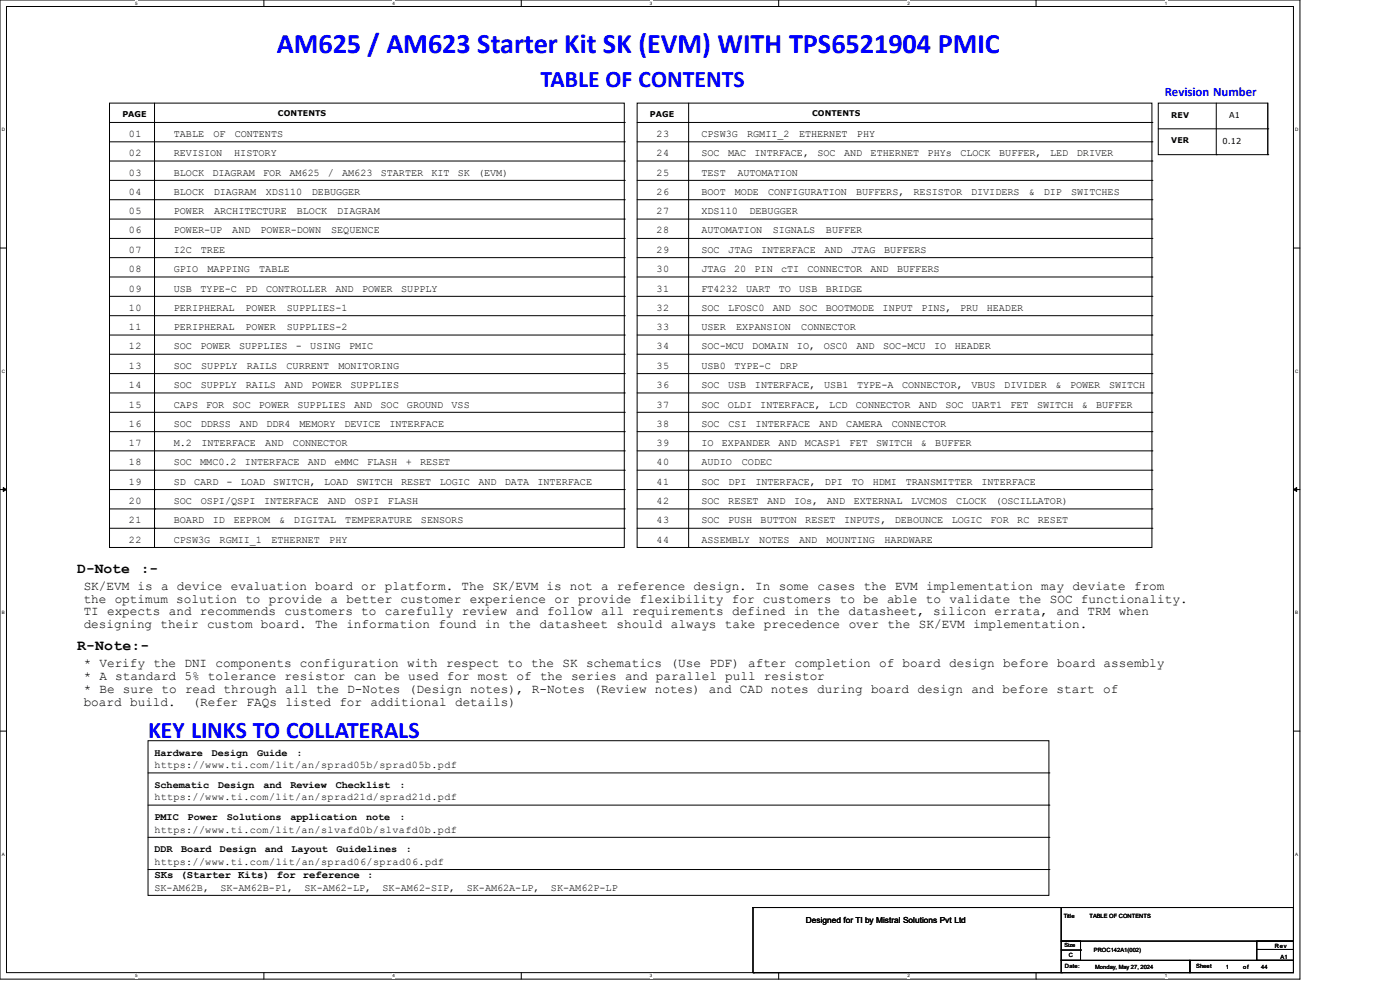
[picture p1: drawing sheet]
<svg xmlns="http://www.w3.org/2000/svg" width="420mm" height="297mm" viewBox="0 0 420 297" stroke-linecap="round" stroke-linejoin="round" font-family="sans-serif">
<defs><g id="words">
<text font-size="8.5" fill="#00f" x="83" y="15.8">AM625 / AM623 Starter Kit SK (EVM) WITH TPS6521904 PMIC</text>
<g font-size="7.1" fill="#00f">
<text x="162.2" y="26.1">TABLE OF CONTENTS</text>
<text x="44.4" y="221.1">KEY LINKS TO COLLATERALS</text>
</g>
<g font-size="4.4">
<text x="23.2" y="171.6">D-Note</text>
<text x="42.3" y="171.6">:-</text>
<text x="23.2" y="194.9">R-Note:-</text>
</g>
<text font-size="3.9" fill="#00f" x="349.4" y="28.8">Revision Number</text>
<g font-size="3.8">
<text x="25.1" y="176.8">SK/EVM is a device evaluation board or platform. The SK/EVM is not a reference design. In some cases the EVM implementation may deviate from</text>
<text x="25.1" y="180.6">the optimum solution to provide a better customer experience or provide flexibility for customers to be able to validate the SOC functionality.</text>
<text x="25.1" y="184.4">TI expects and recommends customers to carefully review and follow all requirements defined in the datasheet, silicon errata, and TRM when</text>
<text x="25.1" y="188.3">designing their custom board. The information found in the datasheet should always take precedence over the SK/EVM implementation.</text>
<text x="25.1" y="200">* Verify the DNI components configuration with respect to the SK schematics (Use PDF) after completion of board design before board assembly</text>
<text x="25.1" y="203.8">* A standard 5% tolerance resistor can be used for most of the series and parallel pull resistor</text>
<text x="25.1" y="207.6">* Be sure to read through all the D-Notes (Design notes), R-Notes (Review notes) and CAD notes during board design and before start of</text>
<text x="25.1" y="211.5">board build.</text>
<text x="57.8" y="211.5">(Refer FAQs listed for additional details)</text>
</g>
<text font-size="3.2" x="46.4" y="263.2">SKs (Starter Kits) for reference :</text>
<g font-size="3">
<text x="38.6" y="41">01</text>
<text x="52.2" y="41">TABLE</text>
<text x="64" y="41">OF</text>
<text x="70.4" y="41">CONTENTS</text>
<text x="196.9" y="41">23</text>
<text x="210.4" y="41">CPSW3G</text>
<text x="224.2" y="41">RGMII_2</text>
<text x="239.7" y="41">ETHERNET</text>
<text x="257.1" y="41">PHY</text>
<text x="38.6" y="46.8">02</text>
<text x="52.2" y="46.8">REVISION</text>
<text x="70.3" y="46.8">HISTORY</text>
<text x="196.9" y="46.8">24</text>
<text x="210.4" y="46.8">SOC</text>
<text x="218.4" y="46.8">MAC</text>
<text x="226.3" y="46.8">INTRFACE,</text>
<text x="245.2" y="46.8">SOC</text>
<text x="253.2" y="46.8">AND</text>
<text x="261.2" y="46.8">ETHERNET</text>
<text x="278.3" y="46.8">PHYs</text>
<text x="288.1" y="46.8">CLOCK</text>
<text x="299.7" y="46.8">BUFFER,</text>
<text x="315" y="46.8">LED</text>
<text x="323" y="46.8">DRIVER</text>
<text x="38.6" y="52.6">03</text>
<text x="52.2" y="52.6">BLOCK</text>
<text x="63.7" y="52.6">DIAGRAM</text>
<text x="78.9" y="52.6">FOR</text>
<text x="86.8" y="52.6">AM625</text>
<text x="98.4" y="52.6">/</text>
<text x="102.7" y="52.6">AM623</text>
<text x="114.2" y="52.6">STARTER</text>
<text x="129.4" y="52.6">KIT</text>
<text x="137.3" y="52.6">SK</text>
<text x="143.4" y="52.6">(EVM)</text>
<text x="196.9" y="52.6">25</text>
<text x="210.4" y="52.6">TEST</text>
<text x="221.2" y="52.6">AUTOMATION</text>
<text x="38.6" y="58.4">04</text>
<text x="52.2" y="58.4">BLOCK</text>
<text x="64.1" y="58.4">DIAGRAM</text>
<text x="79.7" y="58.4">XDS110</text>
<text x="93.5" y="58.4">DEBUGGER</text>
<text x="196.9" y="58.4">26</text>
<text x="210.4" y="58.4">BOOT</text>
<text x="220.4" y="58.4">MODE</text>
<text x="230.4" y="58.4">CONFIGURATION</text>
<text x="256.8" y="58.4">BUFFERS,</text>
<text x="274.1" y="58.4">RESISTOR</text>
<text x="291.3" y="58.4">DIVIDERS</text>
<text x="308.6" y="58.4">&amp;</text>
<text x="313.1" y="58.4">DIP</text>
<text x="321.4" y="58.4">SWITCHES</text>
<text x="38.6" y="64.2">05</text>
<text x="52.2" y="64.2">POWER</text>
<text x="64.2" y="64.2">ARCHITECTURE</text>
<text x="89.1" y="64.2">BLOCK</text>
<text x="101.2" y="64.2">DIAGRAM</text>
<text x="196.9" y="64.2">27</text>
<text x="210.4" y="64.2">XDS110</text>
<text x="224.8" y="64.2">DEBUGGER</text>
<text x="38.6" y="70">06</text>
<text x="52.2" y="70">POWER-UP</text>
<text x="69.7" y="70">AND</text>
<text x="78.2" y="70">POWER-DOWN</text>
<text x="99.4" y="70">SEQUENCE</text>
<text x="196.9" y="70">28</text>
<text x="210.4" y="70">AUTOMATION</text>
<text x="231.8" y="70">SIGNALS</text>
<text x="247.8" y="70">BUFFER</text>
<text x="38.6" y="75.8">07</text>
<text x="52.2" y="75.8">I2C</text>
<text x="60.3" y="75.8">TREE</text>
<text x="196.9" y="75.8">29</text>
<text x="210.4" y="75.8">SOC</text>
<text x="218.5" y="75.8">JTAG</text>
<text x="228.3" y="75.8">INTERFACE</text>
<text x="247.3" y="75.8">AND</text>
<text x="255.4" y="75.8">JTAG</text>
<text x="265.3" y="75.8">BUFFERS</text>
<text x="38.6" y="81.6">08</text>
<text x="52.2" y="81.6">GPIO</text>
<text x="62.2" y="81.6">MAPPING</text>
<text x="77.8" y="81.6">TABLE</text>
<text x="196.9" y="81.6">30</text>
<text x="210.4" y="81.6">JTAG</text>
<text x="220.2" y="81.6">20</text>
<text x="226.3" y="81.6">PIN</text>
<text x="234.3" y="81.6">cTI</text>
<text x="242.3" y="81.6">CONNECTOR</text>
<text x="261.2" y="81.6">AND</text>
<text x="269.1" y="81.6">BUFFERS</text>
<text x="38.6" y="87.4">09</text>
<text x="52.2" y="87.4">USB</text>
<text x="60.1" y="87.4">TYPE-C</text>
<text x="73.6" y="87.4">PD</text>
<text x="79.8" y="87.4">CONTROLLER</text>
<text x="100.6" y="87.4">AND</text>
<text x="108.7" y="87.4">POWER</text>
<text x="120.3" y="87.4">SUPPLY</text>
<text x="196.9" y="87.4">31</text>
<text x="210.4" y="87.4">FT4232</text>
<text x="223.9" y="87.4">UART</text>
<text x="233.6" y="87.4">TO</text>
<text x="239.8" y="87.4">USB</text>
<text x="247.8" y="87.4">BRIDGE</text>
<text x="38.6" y="93.2">10</text>
<text x="52.2" y="93.2">PERIPHERAL</text>
<text x="73.7" y="93.2">POWER</text>
<text x="86" y="93.2">SUPPLIES-1</text>
<text x="196.9" y="93.2">32</text>
<text x="210.4" y="93.2">SOC</text>
<text x="218.4" y="93.2">LFOSC0</text>
<text x="231.8" y="93.2">AND</text>
<text x="239.8" y="93.2">SOC</text>
<text x="247.7" y="93.2">BOOTMODE</text>
<text x="264.8" y="93.2">INPUT</text>
<text x="276.4" y="93.2">PINS,</text>
<text x="288" y="93.2">PRU</text>
<text x="296" y="93.2">HEADER</text>
<text x="38.6" y="98.9">11</text>
<text x="52.2" y="98.9">PERIPHERAL</text>
<text x="73.7" y="98.9">POWER</text>
<text x="86" y="98.9">SUPPLIES-2</text>
<text x="196.9" y="98.9">33</text>
<text x="210.4" y="98.9">USER</text>
<text x="220.9" y="98.9">EXPANSION</text>
<text x="240.4" y="98.9">CONNECTOR</text>
<text x="38.6" y="104.7">12</text>
<text x="52.2" y="104.7">SOC</text>
<text x="60.1" y="104.7">POWER</text>
<text x="71.7" y="104.7">SUPPLIES</text>
<text x="88.8" y="104.7">-</text>
<text x="93.1" y="104.7">USING</text>
<text x="104.7" y="104.7">PMIC</text>
<text x="196.9" y="104.7">34</text>
<text x="210.4" y="104.7">SOC-MCU</text>
<text x="225.7" y="104.7">DOMAIN</text>
<text x="239.1" y="104.7">IO,</text>
<text x="247.1" y="104.7">OSC0</text>
<text x="256.9" y="104.7">AND</text>
<text x="264.9" y="104.7">SOC-MCU</text>
<text x="280.2" y="104.7">IO</text>
<text x="286.4" y="104.7">HEADER</text>
<text x="38.6" y="110.5">13</text>
<text x="52.2" y="110.5">SOC</text>
<text x="60.4" y="110.5">SUPPLY</text>
<text x="74.1" y="110.5">RAILS</text>
<text x="86" y="110.5">CURRENT</text>
<text x="101.5" y="110.5">MONITORING</text>
<text x="196.9" y="110.5">35</text>
<text x="210.4" y="110.5">USB0</text>
<text x="220.3" y="110.5">TYPE-C</text>
<text x="233.9" y="110.5">DRP</text>
<text x="38.6" y="116.3">14</text>
<text x="52.2" y="116.3">SOC</text>
<text x="60.2" y="116.3">SUPPLY</text>
<text x="73.7" y="116.3">RAILS</text>
<text x="85.4" y="116.3">AND</text>
<text x="93.4" y="116.3">POWER</text>
<text x="105.2" y="116.3">SUPPLIES</text>
<text x="196.9" y="116.3">36</text>
<text x="210.4" y="116.3">SOC</text>
<text x="218.4" y="116.3">USB</text>
<text x="226.5" y="116.3">INTERFACE,</text>
<text x="247.3" y="116.3">USB1</text>
<text x="257.1" y="116.3">TYPE-A</text>
<text x="270.6" y="116.3">CONNECTOR,</text>
<text x="291.4" y="116.3">VBUS</text>
<text x="301.3" y="116.3">DIVIDER</text>
<text x="316.6" y="116.3">&amp;</text>
<text x="321" y="116.3">POWER</text>
<text x="332.7" y="116.3">SWITCH</text>
<text x="38.6" y="122.1">15</text>
<text x="52.2" y="122.1">CAPS</text>
<text x="61.8" y="122.1">FOR</text>
<text x="69.8" y="122.1">SOC</text>
<text x="77.7" y="122.1">POWER</text>
<text x="89.2" y="122.1">SUPPLIES</text>
<text x="106.3" y="122.1">AND</text>
<text x="114.2" y="122.1">SOC</text>
<text x="122.1" y="122.1">GROUND</text>
<text x="135.5" y="122.1">VSS</text>
<text x="196.9" y="122.1">37</text>
<text x="210.4" y="122.1">SOC</text>
<text x="218.4" y="122.1">OLDI</text>
<text x="228.1" y="122.1">INTERFACE,</text>
<text x="248.8" y="122.1">LCD</text>
<text x="256.7" y="122.1">CONNECTOR</text>
<text x="275.6" y="122.1">AND</text>
<text x="283.6" y="122.1">SOC</text>
<text x="291.5" y="122.1">UART1</text>
<text x="303.1" y="122.1">FET</text>
<text x="311.1" y="122.1">SWITCH</text>
<text x="324.5" y="122.1">&amp;</text>
<text x="328.8" y="122.1">BUFFER</text>
<text x="38.6" y="127.9">16</text>
<text x="52.2" y="127.9">SOC</text>
<text x="60.2" y="127.9">DDRSS</text>
<text x="71.9" y="127.9">AND</text>
<text x="79.9" y="127.9">DDR4</text>
<text x="89.8" y="127.9">MEMORY</text>
<text x="103.3" y="127.9">DEVICE</text>
<text x="116.8" y="127.9">INTERFACE</text>
<text x="196.9" y="127.9">38</text>
<text x="210.4" y="127.9">SOC</text>
<text x="218.6" y="127.9">CSI</text>
<text x="226.7" y="127.9">INTERFACE</text>
<text x="245.7" y="127.9">AND</text>
<text x="253.9" y="127.9">CAMERA</text>
<text x="267.5" y="127.9">CONNECTOR</text>
<text x="38.6" y="133.7">17</text>
<text x="52.2" y="133.7">M.2</text>
<text x="60.4" y="133.7">INTERFACE</text>
<text x="79.6" y="133.7">AND</text>
<text x="87.9" y="133.7">CONNECTOR</text>
<text x="196.9" y="133.7">39</text>
<text x="210.4" y="133.7">IO</text>
<text x="216.5" y="133.7">EXPANDER</text>
<text x="233.5" y="133.7">AND</text>
<text x="241.5" y="133.7">MCASP1</text>
<text x="254.9" y="133.7">FET</text>
<text x="262.8" y="133.7">SWITCH</text>
<text x="276.3" y="133.7">&amp;</text>
<text x="280.6" y="133.7">BUFFER</text>
<text x="38.6" y="139.5">18</text>
<text x="52.2" y="139.5">SOC</text>
<text x="60.1" y="139.5">MMC0.2</text>
<text x="73.5" y="139.5">INTERFACE</text>
<text x="92.4" y="139.5">AND</text>
<text x="100.3" y="139.5">eMMC</text>
<text x="110.1" y="139.5">FLASH</text>
<text x="121.7" y="139.5">+</text>
<text x="126" y="139.5">RESET</text>
<text x="196.9" y="139.5">40</text>
<text x="210.4" y="139.5">AUDIO</text>
<text x="222.5" y="139.5">CODEC</text>
<text x="38.6" y="145.3">19</text>
<text x="52.2" y="145.3">SD</text>
<text x="58.3" y="145.3">CARD</text>
<text x="68" y="145.3">-</text>
<text x="72.3" y="145.3">LOAD</text>
<text x="82" y="145.3">SWITCH,</text>
<text x="97.2" y="145.3">LOAD</text>
<text x="106.9" y="145.3">SWITCH</text>
<text x="120.3" y="145.3">RESET</text>
<text x="131.9" y="145.3">LOGIC</text>
<text x="143.5" y="145.3">AND</text>
<text x="151.5" y="145.3">DATA</text>
<text x="161.2" y="145.3">INTERFACE</text>
<text x="196.9" y="145.3">41</text>
<text x="210.4" y="145.3">SOC</text>
<text x="218.5" y="145.3">DPI</text>
<text x="226.6" y="145.3">INTERFACE,</text>
<text x="247.4" y="145.3">DPI</text>
<text x="255.5" y="145.3">TO</text>
<text x="261.8" y="145.3">HDMI</text>
<text x="271.7" y="145.3">TRANSMITTER</text>
<text x="294.4" y="145.3">INTERFACE</text>
<text x="38.6" y="151.1">20</text>
<text x="52.2" y="151.1">SOC</text>
<text x="60.2" y="151.1">OSPI/QSPI</text>
<text x="79.3" y="151.1">INTERFACE</text>
<text x="98.3" y="151.1">AND</text>
<text x="106.4" y="151.1">OSPI</text>
<text x="116.4" y="151.1">FLASH</text>
<text x="196.9" y="151.1">42</text>
<text x="210.4" y="151.1">SOC</text>
<text x="218.5" y="151.1">RESET</text>
<text x="230.2" y="151.1">AND</text>
<text x="238.2" y="151.1">IOs,</text>
<text x="248.1" y="151.1">AND</text>
<text x="256.2" y="151.1">EXTERNAL</text>
<text x="273.4" y="151.1">LVCMOS</text>
<text x="286.9" y="151.1">CLOCK</text>
<text x="298.6" y="151.1">(OSCILLATOR)</text>
<text x="38.6" y="156.8">21</text>
<text x="52.2" y="156.8">BOARD</text>
<text x="63.9" y="156.8">ID</text>
<text x="70.1" y="156.8">EEPROM</text>
<text x="83.7" y="156.8">&amp;</text>
<text x="88.2" y="156.8">DIGITAL</text>
<text x="103.6" y="156.8">TEMPERATURE</text>
<text x="126.3" y="156.8">SENSORS</text>
<text x="196.9" y="156.8">43</text>
<text x="210.4" y="156.8">SOC</text>
<text x="218.4" y="156.8">PUSH</text>
<text x="228.2" y="156.8">BUTTON</text>
<text x="241.6" y="156.8">RESET</text>
<text x="253.2" y="156.8">INPUTS,</text>
<text x="268.4" y="156.8">DEBOUNCE</text>
<text x="285.5" y="156.8">LOGIC</text>
<text x="297.2" y="156.8">FOR</text>
<text x="305.2" y="156.8">RC</text>
<text x="311.4" y="156.8">RESET</text>
<text x="38.6" y="162.6">22</text>
<text x="52.2" y="162.6">CPSW3G</text>
<text x="65.9" y="162.6">RGMII_1</text>
<text x="81.4" y="162.6">ETHERNET</text>
<text x="98.8" y="162.6">PHY</text>
<text x="196.9" y="162.6">44</text>
<text x="210.4" y="162.6">ASSEMBLY</text>
<text x="227.8" y="162.6">NOTES</text>
<text x="239.7" y="162.6">AND</text>
<text x="247.9" y="162.6">MOUNTING</text>
<text x="265.3" y="162.6">HARDWARE</text>
<text x="46.4" y="226.5">Hardware</text>
<text x="63.5" y="226.5">Design</text>
<text x="77.1" y="226.5">Guide</text>
<text x="88.9" y="226.5">:</text>
<text x="46.4" y="230.2">https://www.ti.com/lit/an/sprad05b/sprad05b.pdf</text>
<text x="46.4" y="236.1">Schematic</text>
<text x="46.4" y="239.9">https://www.ti.com/lit/an/sprad21d/sprad21d.pdf</text>
<text x="65.4" y="236.1">Design</text>
<text x="79" y="236.1">and</text>
<text x="87.1" y="236.1">Review</text>
<text x="100.7" y="236.1">Checklist</text>
<text x="119.8" y="236.1">:</text>
<text x="46.4" y="245.8">PMIC</text>
<text x="56.3" y="245.8">Power</text>
<text x="68.1" y="245.8">Solutions</text>
<text x="87.1" y="245.8">application</text>
<text x="109.8" y="245.8">note</text>
<text x="119.8" y="245.8">:</text>
<text x="46.4" y="249.5">https://www.ti.com/lit/an/slvafd0b/slvafd0b.pdf</text>
<text x="46.4" y="255.4">DDR</text>
<text x="54.3" y="255.4">Board</text>
<text x="66" y="255.4">Design</text>
<text x="79.5" y="255.4">and</text>
<text x="87.5" y="255.4">Layout</text>
<text x="101" y="255.4">Guidelines</text>
<text x="121.7" y="255.4">:</text>
<text x="46.4" y="259.2">https://www.ti.com/lit/an/sprad06/sprad06.pdf</text>
<text x="46.4" y="266.9">SK-AM62B,</text>
<text x="66.1" y="266.9">SK-AM62B-P1,</text>
<text x="91.3" y="266.9">SK-AM62-LP,</text>
<text x="114.8" y="266.9">SK-AM62-SIP,</text>
<text x="140" y="266.9">SK-AM62A-LP,</text>
<text x="165.3" y="266.9">SK-AM62P-LP</text>
</g>
<g font-size="2.5">
<text x="368.7" y="35.3">A1</text>
<text x="366.8" y="43.1">0.12</text>
<text x="241.7" y="276.8">Designed for TI by Mistral Solutions Pvt Ltd</text>
</g>
<g font-size="2.4">
<text x="36.7" y="35.1">PAGE</text>
<text x="83.4" y="34.8">CONTENTS</text>
<text x="195" y="35.1">PAGE</text>
<text x="243.6" y="34.8">CONTENTS</text>
<text x="351.4" y="35.2">REV</text>
<text x="351.4" y="42.9">VER</text>
</g>
<g font-size="1.7">
<text x="319.1" y="275.2">Title</text>
<text x="326.8" y="275.2">TABLE OF CONTENTS</text>
<text x="319.3" y="284">Size</text>
<text x="320.7" y="286.9">C</text>
<text x="328.2" y="285.4">PROC142A1(002)</text>
<text x="382.4" y="284.1">Rev</text>
<text x="384.2" y="287.3">A1</text>
<text x="319.5" y="290.2">Date:</text>
<text x="328.6" y="290.4">Monday, May 27, 2024</text>
<text x="358.9" y="290.2">Sheet</text>
<text x="367.7" y="290.4">1</text>
<text x="373" y="290.4">of</text>
<text x="378.4" y="290.4">44</text>
</g>
<g font-size="1.4">
<text x="40.6" y="1.4">5</text>
<text x="117.8" y="1.4">4</text>
<text x="195" y="1.4">3</text>
<text x="272.2" y="1.4">2</text>
<text x="349.4" y="1.4">1</text>
<text x=".5" y="39.4">D</text>
<text x="388.5" y="39.4">D</text>
<text x=".5" y="111.8">C</text>
<text x="388.5" y="111.8">C</text>
<text x=".5" y="184.2">B</text>
<text x="388.5" y="184.2">B</text>
<text x=".5" y="256.5">A</text>
<text x="388.5" y="256.5">A</text>
<text x="40.6" y="292.9">5</text>
<text x="117.8" y="292.9">4</text>
<text x="195" y="292.9">3</text>
<text x="272.2" y="292.9">2</text>
<text x="349.4" y="292.9">1</text>
</g>
</g></defs>
<path d="M0 0h390v293.5h-390zM1.9 1.9h386.1v289.6h-386.1z" fill="none" stroke="#000" stroke-width=".3"/>
<g fill="#fff">
<path d="M40.6 .2h.7v1.5h-.7z"/>
<path d="M40.6 291.7h.7v1.5h-.7z"/>
</g>
<path d="M79.2 0v1.9M79.2 291.5v2" fill="none" stroke="#000" stroke-width=".3"/>
<g fill="#fff">
<path d="M117.8 .2h.7v1.5h-.7z"/>
<path d="M117.8 291.7h.7v1.5h-.7z"/>
</g>
<path d="M156.4 0v1.9M156.4 291.5v2" fill="none" stroke="#000" stroke-width=".3"/>
<g fill="#fff">
<path d="M195 .2h.7v1.5h-.7z"/>
<path d="M195 291.7h.7v1.5h-.7z"/>
</g>
<path d="M233.6 0v1.9M233.6 291.5v2" fill="none" stroke="#000" stroke-width=".3"/>
<g fill="#fff">
<path d="M272.2 .2h.8v1.5h-.8z"/>
<path d="M272.2 291.7h.8v1.5h-.8z"/>
</g>
<path d="M310.8 0v1.9M310.8 291.5v2" fill="none" stroke="#000" stroke-width=".3"/>
<g fill="#fff">
<path d="M349.4 .2h.8v1.5h-.8z"/>
<path d="M349.4 291.7h.8v1.5h-.8z"/>
<path d="M.5 38.1h1v1.6h-1z"/>
<path d="M388.5 38.1h1v1.6h-1z"/>
<path d="M.5 110.5h1v1.6h-1z"/>
<path d="M388.5 110.5h1v1.6h-1z"/>
</g>
<path d="M0 74.3h1.9M388 74.3h2" fill="none" stroke="#000" stroke-width=".3"/>
<g fill="#fff">
<path d="M.5 182.9h.9v1.5h-.9z"/>
<path d="M388.5 182.9h.9v1.5h-.9z"/>
</g>
<path d="M0 146.7h1.9M388 146.7h2" fill="none" stroke="#000" stroke-width=".3"/>
<path d="M1 146.1l.9 .6-.9 .6zM388 146.7l1-.6v1.2z" fill="#000" stroke="#000" stroke-width=".3"/>
<g fill="#fff">
<path d="M.5 255.3h.9v1.5h-.9z"/>
<path d="M388.5 255.3h.9v1.5h-.9z"/>
</g>
<g fill="none" stroke="#000" stroke-width=".3">
<path d="M32.9 30.9h154.4v133.2h-154.4zM32.9 36.7h154.4M46.4 30.9v133.2M187.3 36.7h.1M191.1 30.9h154.5v133.2h-154.5zM191.1 36.7h154.5M206.6 30.9v133.2M345.6 36.7h.1M347.5 30.9h32.8v15.5h-32.8zM347.5 38.6h32.8M364.9 30.9v15.5M380.3 38.6h.1"/>
<path d="M380.3 30.9v15.5M32.9 42.5h154.4M32.9 48.3h154.4M32.9 54.1h154.4M32.9 59.9h154.4M187.3 42.5h.1M187.3 48.3h.1M187.3 54.1h.1M187.3 59.9h.1M191.1 42.5h154.5M191.1 48.3h154.5M191.1 54.1h154.5"/>
<path d="M191.1 59.9h154.5M345.6 42.5h.1M345.6 48.3h.1M345.6 54.1h.1M345.6 59.9h.1M364.9 46.4h.1M380.3 46.4h.1M32.9 65.7h154.4M32.9 77.2h154.4M32.9 71.5h154.4M187.3 65.7h.1M187.3 77.2h.1"/>
<path d="M187.3 71.5h.1M191.1 65.7h154.5M191.1 77.2h154.5M191.1 71.5h154.5M345.6 65.7h.1M345.6 77.2h.1M345.6 71.5h.1M32.9 88.8h154.4M32.9 83h154.4M32.9 94.6h154.4M187.3 88.8h.1M187.3 83h.1"/>
<path d="M187.3 94.6h.1M191.1 88.8h154.5M191.1 83h154.5M191.1 94.6h154.5M345.6 88.8h.1M345.6 83h.1M345.6 94.6h.1M32.9 100.4h154.4M32.9 106.2h154.4M32.9 112h154.4M32.9 117.8h154.4M187.3 100.4h.1"/>
<path d="M187.3 106.2h.1M187.3 112h.1M187.3 117.8h.1M191.1 100.4h154.5M191.1 106.2h154.5M191.1 112h154.5M191.1 117.8h154.5M345.6 100.4h.1M345.6 106.2h.1M345.6 112h.1M345.6 117.8h.1M32.9 129.4h154.4"/>
<path d="M32.9 123.6h154.4M32.9 135.1h154.4M187.3 129.4h.1M187.3 123.6h.1M187.3 135.1h.1M191.1 129.4h154.5M191.1 123.6h154.5M191.1 135.1h154.5M345.6 129.4h.1M345.6 123.6h.1M345.6 135.1h.1M32.9 146.7h154.4"/>
<path d="M32.9 140.9h154.4M32.9 152.5h154.4M32.9 158.3h154.4M46.4 146.7h.1M46.4 152.5h.1M46.4 158.3h.1M187.3 146.7h.1M187.3 140.9h.1M187.3 152.5h.1M187.3 158.3h.1M191.1 146.7h154.5M191.1 140.9h154.5"/>
<path d="M191.1 152.5h154.5M191.1 158.3h154.5M345.6 146.7h.1M345.6 140.9h.1M345.6 152.5h.1M345.6 158.3h.1M206.6 164.1h.1M0 219.1h1.9M388 219.1h2M44.4 222h270.3v46.4h-270.3zM44.4 231.6h270.3M314.7 231.6h.1"/>
<path d="M44.4 241.3h270.3M44.4 251h270.3M314.7 241.3h.1M314.7 251h.1M44.4 260.6h270.3M225.9 272h.1M225.9 272h92.6M225.9 272v19.5M314.7 260.6h.1M318.3 272h69.7v10.1h-69.7zM225.9 291.5h.1M226.1 291.5h.1"/>
<path d="M226.1 291.5h92.6M318.3 282.1h5.8v5.7h-5.8zM318.3 287.8h38.7v3.7h-38.7zM318.3 284.7h5.8M324.1 284.7h.1M357 287.8h31v3.7h-31zM377 282.1h11v5.7h-11zM377.2 284.6h.1M377.2 284.6h10.8"/>
</g>
<use href="#words"/>
</svg>
